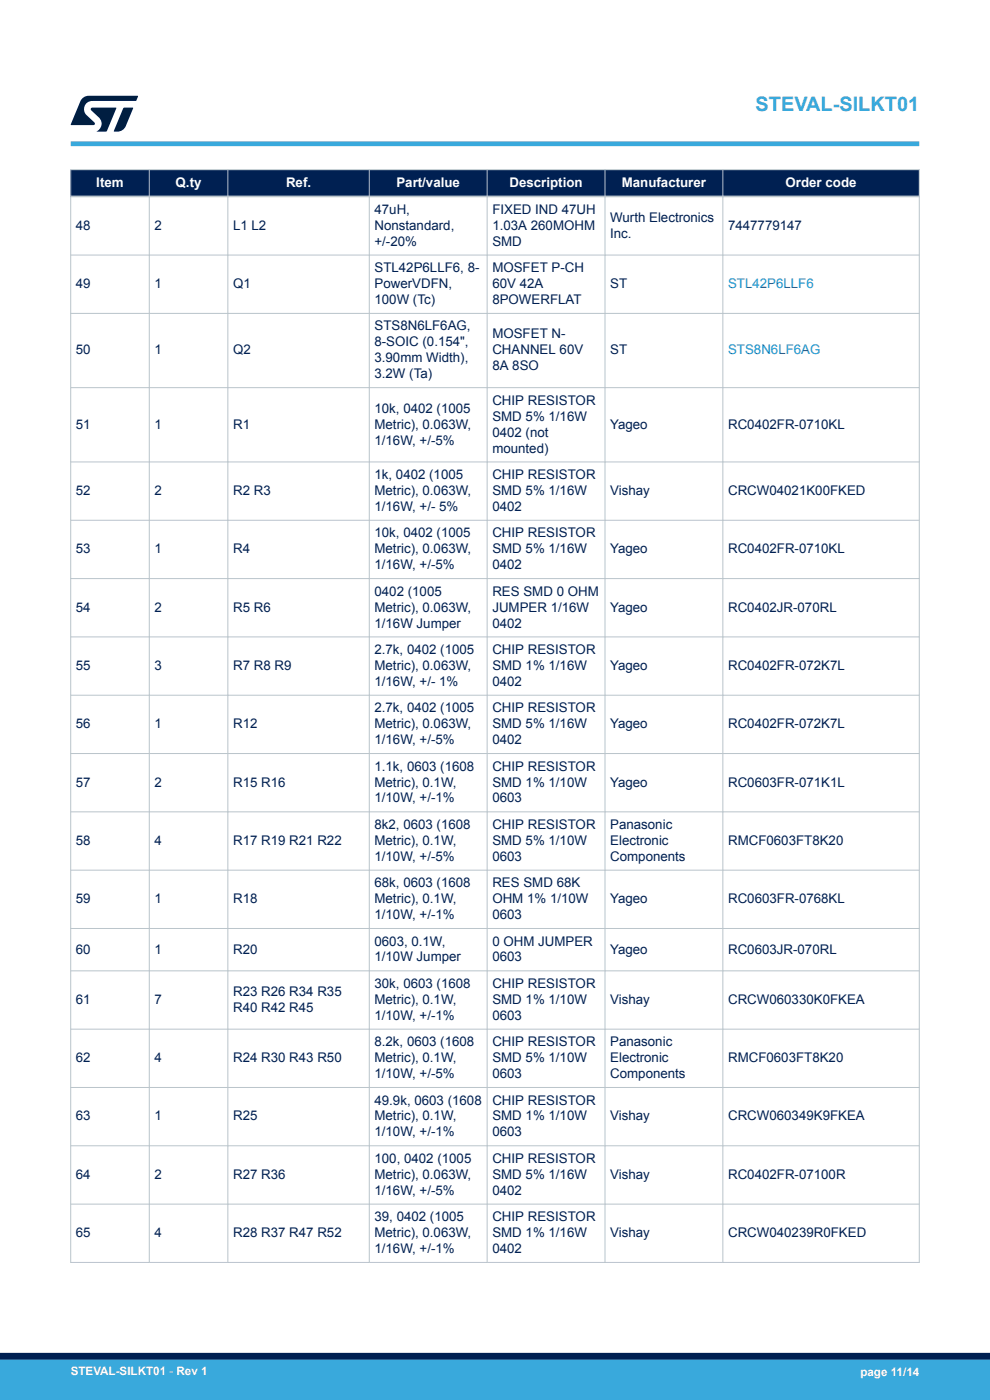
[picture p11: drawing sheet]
<svg xmlns="http://www.w3.org/2000/svg" width="210mm" height="297mm" viewBox="0 0 210 297" stroke-linecap="round" stroke-linejoin="round" font-family="sans-serif">
<defs><g id="words">
<text font-size="4.2" fill="#39a9dc" x="160.3" y="23.5">STEVAL-SILKT01</text>
<g font-size="2.8" fill="#fff">
<text x="20.4" y="39.6">Item</text>
<text x="37.3" y="39.6">Q.ty</text>
<text x="60.7" y="39.6">Ref.</text>
<text x="84.1" y="39.6">Part/value</text>
<text x="108.1" y="39.6">Description</text>
<text x="131.9" y="39.6">Manufacturer</text>
<text x="166.6" y="39.6">Order code</text>
</g>
<g font-size="2.8" fill="#002052">
<text x="79.4" y="45.4">47uH,</text>
<text x="104.4" y="45.4">FIXED IND 47UH</text>
<text x="129.4" y="47">Wurth Electronics</text>
<text x="16.1" y="48.7">48</text>
<text x="32.8" y="48.7">2</text>
<text x="49.4" y="48.7">L1 L2</text>
<text x="79.4" y="48.7">Nonstandard,</text>
<text x="79.4" y="52.1">+/-20%</text>
<text x="104.4" y="48.7">1.03A 260MOHM</text>
<text x="104.4" y="52.1">SMD</text>
<text x="129.4" y="50.4">Inc.</text>
<text x="154.4" y="48.7">7447779147</text>
<text x="79.4" y="57.7">STL42P6LLF6, 8-</text>
<text x="104.4" y="57.7">MOSFET P-CH</text>
<text x="16.1" y="61.1">49</text>
<text x="32.8" y="61.1">1</text>
<text x="49.4" y="61.1">Q1</text>
<text x="79.4" y="61.1">PowerVDFN,</text>
<text x="79.4" y="64.5">100W (Tc)</text>
<text x="104.4" y="61.1">60V 42A</text>
<text x="104.4" y="64.5">8POWERFLAT</text>
<text x="129.4" y="61.1">ST</text>
<text x="79.4" y="70.1">STS8N6LF6AG,</text>
<text x="104.4" y="71.8">MOSFET N-</text>
<text x="16.1" y="75.2">50</text>
<text x="32.8" y="75.2">1</text>
<text x="49.4" y="75.2">Q2</text>
<text x="79.4" y="73.5">8-SOIC (0.154&quot;,</text>
<text x="79.4" y="76.9">3.90mm Width),</text>
<text x="104.4" y="75.2">CHANNEL 60V</text>
<text x="129.4" y="75.2">ST</text>
<text x="79.4" y="80.3">3.2W (Ta)</text>
<text x="104.4" y="78.6">8A 8SO</text>
<text x="79.4" y="87.5">10k, 0402 (1005</text>
<text x="104.4" y="85.9">CHIP RESISTOR</text>
<text x="104.4" y="89.2">SMD 5% 1/16W</text>
<text x="16.1" y="90.9">51</text>
<text x="32.8" y="90.9">1</text>
<text x="49.4" y="90.9">R1</text>
<text x="79.4" y="90.9">Metric), 0.063W,</text>
<text x="79.4" y="94.3">1/16W, +/-5%</text>
<text x="104.4" y="92.6">0402 (not</text>
<text x="129.4" y="90.9">Yageo</text>
<text x="154.4" y="90.9">RC0402FR-0710KL</text>
<text x="79.4" y="101.6">1k, 0402 (1005</text>
<text x="104.4" y="96">mounted)</text>
<text x="104.4" y="101.6">CHIP RESISTOR</text>
<text x="16.1" y="105">52</text>
<text x="32.8" y="105">2</text>
<text x="49.4" y="105">R2 R3</text>
<text x="79.4" y="105">Metric), 0.063W,</text>
<text x="104.4" y="105">SMD 5% 1/16W</text>
<text x="129.4" y="105">Vishay</text>
<text x="154.4" y="105">CRCW04021K00FKED</text>
<text x="79.4" y="108.4">1/16W, +/- 5%</text>
<text x="79.4" y="114">10k, 0402 (1005</text>
<text x="104.4" y="108.4">0402</text>
<text x="104.4" y="114">CHIP RESISTOR</text>
<text x="16.1" y="117.4">53</text>
<text x="32.8" y="117.4">1</text>
<text x="49.4" y="117.4">R4</text>
<text x="79.4" y="117.4">Metric), 0.063W,</text>
<text x="104.4" y="117.4">SMD 5% 1/16W</text>
<text x="129.4" y="117.4">Yageo</text>
<text x="154.4" y="117.4">RC0402FR-0710KL</text>
<text x="79.4" y="120.8">1/16W, +/-5%</text>
<text x="104.4" y="120.8">0402</text>
<text x="16.1" y="129.7">54</text>
<text x="32.8" y="129.7">2</text>
<text x="49.4" y="129.7">R5 R6</text>
<text x="79.4" y="126.4">0402 (1005</text>
<text x="79.4" y="129.7">Metric), 0.063W,</text>
<text x="104.4" y="126.4">RES SMD 0 OHM</text>
<text x="104.4" y="129.7">JUMPER 1/16W</text>
<text x="129.4" y="129.7">Yageo</text>
<text x="154.4" y="129.7">RC0402JR-070RL</text>
<text x="79.4" y="133.1">1/16W Jumper</text>
<text x="104.4" y="133.1">0402</text>
<text x="16.1" y="142.1">55</text>
<text x="32.8" y="142.1">3</text>
<text x="49.4" y="142.1">R7 R8 R9</text>
<text x="79.4" y="138.7">2.7k, 0402 (1005</text>
<text x="79.4" y="142.1">Metric), 0.063W,</text>
<text x="104.4" y="138.7">CHIP RESISTOR</text>
<text x="104.4" y="142.1">SMD 1% 1/16W</text>
<text x="129.4" y="142.1">Yageo</text>
<text x="154.4" y="142.1">RC0402FR-072K7L</text>
<text x="79.4" y="145.5">1/16W, +/- 1%</text>
<text x="104.4" y="145.5">0402</text>
<text x="16.1" y="154.5">56</text>
<text x="32.8" y="154.5">1</text>
<text x="49.4" y="154.5">R12</text>
<text x="79.4" y="151.1">2.7k, 0402 (1005</text>
<text x="79.4" y="154.5">Metric), 0.063W,</text>
<text x="104.4" y="151.1">CHIP RESISTOR</text>
<text x="104.4" y="154.5">SMD 5% 1/16W</text>
<text x="129.4" y="154.5">Yageo</text>
<text x="154.4" y="154.5">RC0402FR-072K7L</text>
<text x="79.4" y="157.9">1/16W, +/-5%</text>
<text x="104.4" y="157.9">0402</text>
<text x="16.1" y="166.9">57</text>
<text x="32.8" y="166.9">2</text>
<text x="49.4" y="166.9">R15 R16</text>
<text x="79.4" y="163.5">1.1k, 0603 (1608</text>
<text x="79.4" y="166.9">Metric), 0.1W,</text>
<text x="104.4" y="163.5">CHIP RESISTOR</text>
<text x="104.4" y="166.9">SMD 1% 1/10W</text>
<text x="129.4" y="166.9">Yageo</text>
<text x="154.4" y="166.9">RC0603FR-071K1L</text>
<text x="79.4" y="170.2">1/10W, +/-1%</text>
<text x="104.4" y="170.2">0603</text>
<text x="16.1" y="179.2">58</text>
<text x="32.8" y="179.2">4</text>
<text x="49.4" y="179.2">R17 R19 R21 R22</text>
<text x="79.4" y="175.8">8k2, 0603 (1608</text>
<text x="79.4" y="179.2">Metric), 0.1W,</text>
<text x="104.4" y="175.8">CHIP RESISTOR</text>
<text x="104.4" y="179.2">SMD 5% 1/10W</text>
<text x="129.4" y="175.8">Panasonic</text>
<text x="129.4" y="179.2">Electronic</text>
<text x="154.4" y="179.2">RMCF0603FT8K20</text>
<text x="79.4" y="182.6">1/10W, +/-5%</text>
<text x="104.4" y="182.6">0603</text>
<text x="129.4" y="182.6">Components</text>
<text x="16.1" y="191.6">59</text>
<text x="32.8" y="191.6">1</text>
<text x="49.4" y="191.6">R18</text>
<text x="79.4" y="188.2">68k, 0603 (1608</text>
<text x="79.4" y="191.6">Metric), 0.1W,</text>
<text x="104.4" y="188.2">RES SMD 68K</text>
<text x="104.4" y="191.6">OHM 1% 1/10W</text>
<text x="129.4" y="191.6">Yageo</text>
<text x="154.4" y="191.6">RC0603FR-0768KL</text>
<text x="79.4" y="195">1/10W, +/-1%</text>
<text x="104.4" y="195">0603</text>
<text x="16.1" y="202.3">60</text>
<text x="32.8" y="202.3">1</text>
<text x="49.4" y="202.3">R20</text>
<text x="79.4" y="200.6">0603, 0.1W,</text>
<text x="79.4" y="204">1/10W Jumper</text>
<text x="104.4" y="200.6">0 OHM JUMPER</text>
<text x="104.4" y="204">0603</text>
<text x="129.4" y="202.3">Yageo</text>
<text x="154.4" y="202.3">RC0603JR-070RL</text>
<text x="79.4" y="209.6">30k, 0603 (1608</text>
<text x="104.4" y="209.6">CHIP RESISTOR</text>
<text x="16.1" y="213">61</text>
<text x="32.8" y="213">7</text>
<text x="49.4" y="211.3">R23 R26 R34 R35</text>
<text x="49.4" y="214.6">R40 R42 R45</text>
<text x="79.4" y="213">Metric), 0.1W,</text>
<text x="104.4" y="213">SMD 1% 1/10W</text>
<text x="129.4" y="213">Vishay</text>
<text x="154.4" y="213">CRCW060330K0FKEA</text>
<text x="79.4" y="216.3">1/10W, +/-1%</text>
<text x="79.4" y="221.9">8.2k, 0603 (1608</text>
<text x="104.4" y="216.3">0603</text>
<text x="104.4" y="221.9">CHIP RESISTOR</text>
<text x="129.4" y="221.9">Panasonic</text>
<text x="16.1" y="225.3">62</text>
<text x="32.8" y="225.3">4</text>
<text x="49.4" y="225.3">R24 R30 R43 R50</text>
<text x="79.4" y="225.3">Metric), 0.1W,</text>
<text x="104.4" y="225.3">SMD 5% 1/10W</text>
<text x="129.4" y="225.3">Electronic</text>
<text x="154.4" y="225.3">RMCF0603FT8K20</text>
<text x="79.4" y="228.7">1/10W, +/-5%</text>
<text x="104.4" y="228.7">0603</text>
<text x="129.4" y="228.7">Components</text>
<text x="16.1" y="237.7">63</text>
<text x="32.8" y="237.7">1</text>
<text x="49.4" y="237.7">R25</text>
<text x="79.4" y="234.3">49.9k, 0603 (1608</text>
<text x="79.4" y="237.7">Metric), 0.1W,</text>
<text x="104.4" y="234.3">CHIP RESISTOR</text>
<text x="104.4" y="237.7">SMD 1% 1/10W</text>
<text x="129.4" y="237.7">Vishay</text>
<text x="154.4" y="237.7">CRCW060349K9FKEA</text>
<text x="79.4" y="241.1">1/10W, +/-1%</text>
<text x="104.4" y="241.1">0603</text>
<text x="16.1" y="250.1">64</text>
<text x="32.8" y="250.1">2</text>
<text x="49.4" y="250.1">R27 R36</text>
<text x="79.4" y="246.7">100, 0402 (1005</text>
<text x="79.4" y="250.1">Metric), 0.063W,</text>
<text x="104.4" y="246.7">CHIP RESISTOR</text>
<text x="104.4" y="250.1">SMD 5% 1/16W</text>
<text x="129.4" y="250.1">Vishay</text>
<text x="154.4" y="250.1">RC0402FR-07100R</text>
<text x="79.4" y="253.5">1/16W, +/-5%</text>
<text x="104.4" y="253.5">0402</text>
<text x="16.1" y="262.4">65</text>
<text x="32.8" y="262.4">4</text>
<text x="49.4" y="262.4">R28 R37 R47 R52</text>
<text x="79.4" y="259.1">39, 0402 (1005</text>
<text x="79.4" y="262.4">Metric), 0.063W,</text>
<text x="104.4" y="259.1">CHIP RESISTOR</text>
<text x="104.4" y="262.4">SMD 1% 1/16W</text>
<text x="129.4" y="262.4">Vishay</text>
<text x="154.4" y="262.4">CRCW040239R0FKED</text>
<text x="79.4" y="265.8">1/16W, +/-1%</text>
<text x="104.4" y="265.8">0402</text>
</g>
<g font-size="2.8" fill="#1f81af">
<text x="154.4" y="61.1">STL42P6LLF6</text>
<text x="154.4" y="75.2">STS8N6LF6AG</text>
</g>
<g font-size="2.5" fill="#fff">
<text x="15" y="291.6">STEVAL-SILKT01 - Rev 1</text>
<text x="182.5" y="291.9">page 11/14</text>
</g>
</g></defs>
<g fill="#002052">
<path d="M15 36h180v5.7h-180z" fill-rule="evenodd"/>
<path d="M15 36h180v5.7h-180z" fill-rule="evenodd"/>
</g>
<g fill="none" stroke="#b9c4ca" stroke-width=".21">
<path d="M14.9 36h180.2M15 35.9v232M31.7 35.9v232M48.3 35.9v232M78.3 35.9v232M103.3 35.9v232M128.3 35.9v232M153.3 35.9v232M195 35.9v232M14.9 54.1h180.2M14.9 66.5h180.2M14.9 82.2h180.2"/>
<path d="M14.9 98h180.2M14.9 110.4h180.2M14.9 122.7h180.2M14.9 135.1h180.2M14.9 147.5h180.2M14.9 159.9h180.2M14.9 172.2h180.2M14.9 184.6h180.2M14.9 197h180.2M14.9 206h180.2M14.9 218.3h180.2M14.9 230.7h180.2"/>
<path d="M14.9 243.1h180.2M14.9 255.4h180.2M14.9 267.8h180.2"/>
</g>
<path d="M14.9 41.7h180.2" fill="none" stroke="#b9c4ca" stroke-width=".35"/>
<path d="M15 30.5h180" fill="none" stroke="#39a9dc" stroke-width="1"/>
<g fill="#001e41">
<path d="M17.6 20.8l1.2-.5 10.5 .1-.5 1h-9.2a1.74 1.74 0 0 0-1.6 1 1.74 1.74 0 0 0 .3 2l1.7 1.6 .1 .2-.1 .3h-5l2.1-5z"/>
<path d="M26.2 22.9h2.1l-1.6 3.9a1.92 1.92 0 0 1-1.8 1.1h-.7l-.1-.1z"/>
<path d="M19.4 22.9l5.2-.1 .1 .1-2.1 5h-2.1a1.85 1.85 0 0 0 .5-2.9l-1.6-1.6-.2-.2z"/>
</g>
<g fill="#39a9dc">
<path d="M0 288.4h210v8.6h-210z" fill-rule="evenodd"/>
<path d="M-.1 288.4h210.2v4.4h-210.2z" fill-rule="evenodd"/>
</g>
<path d="M0 287.7h210" fill="none" stroke="#002052" stroke-width="1.4"/>
<use href="#words"/>
</svg>
